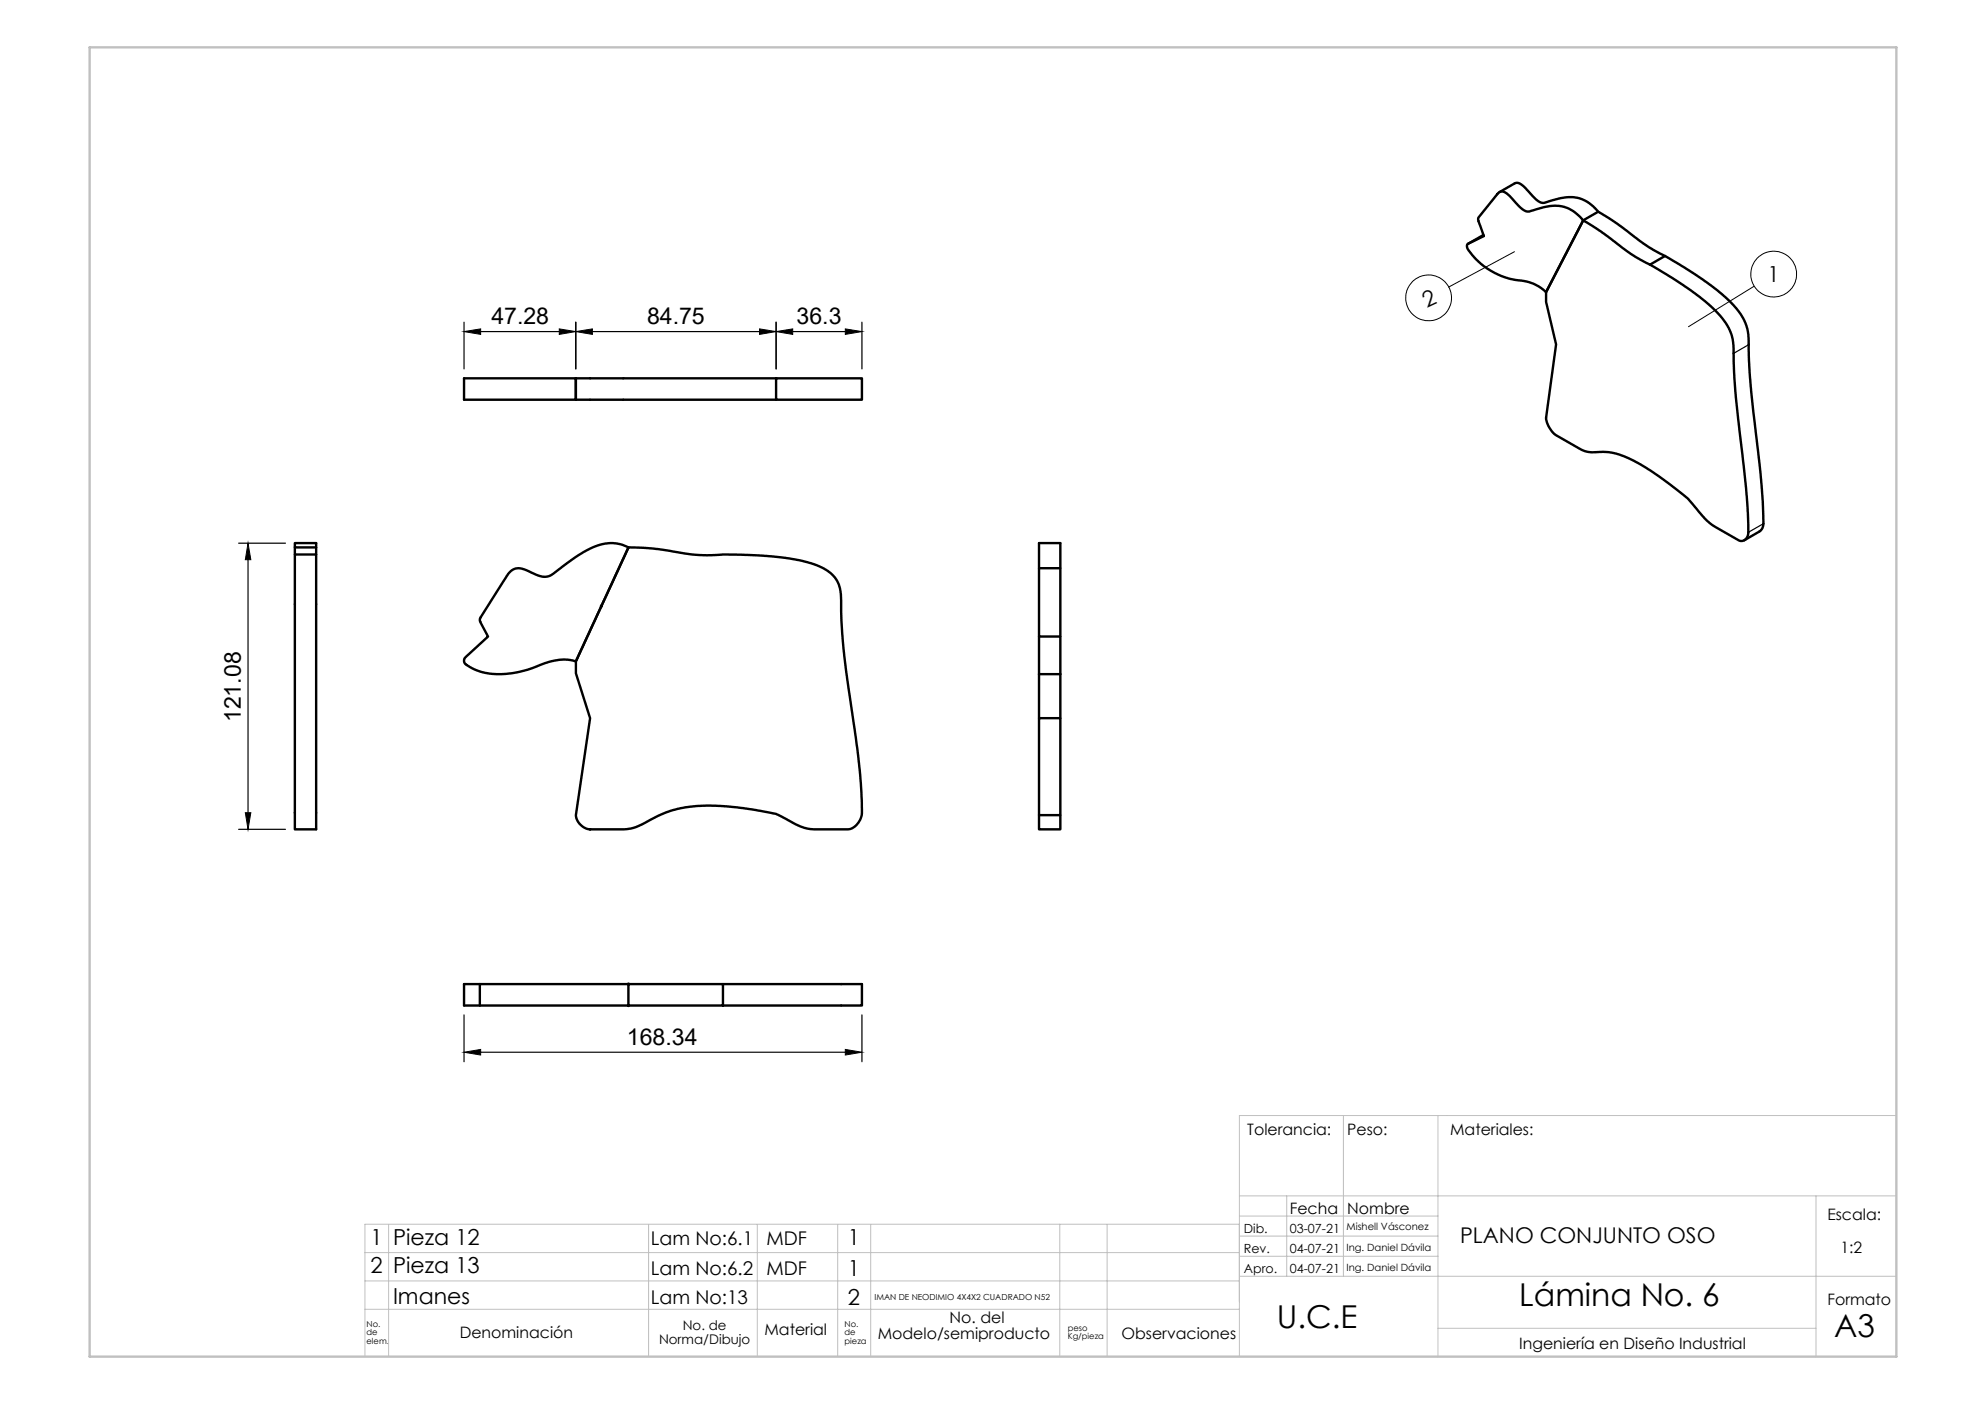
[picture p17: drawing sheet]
<svg xmlns="http://www.w3.org/2000/svg" width="420mm" height="297mm" viewBox="0 0 420 297" stroke-linecap="round" stroke-linejoin="round" font-family="sans-serif">
<defs><g id="words">
<g font-size="6.7">
<text x="270.1" y="281">U.C.E</text>
<text x="321.4" y="276.2">Lámina No. 6</text>
<text x="388" y="282.8">A3</text>
</g>
<g font-size="4.9">
<text x="103.9" y="68.6">47.28</text>
<text x="136.9" y="68.6">84.75</text>
<text x="168.5" y="68.6">36.3</text>
<text x="50.9" y="152.8" transform="rotate(-90 50.9 152.8)">121.08</text>
<text x="132.6" y="221.1">168.34</text>
</g>
<g font-size="4.7">
<text x="374" y="59.7">1</text>
<text x="301.8" y="65.1" transform="rotate(-25 301.8 65.1)">2</text>
<text x="78.4" y="263.5">1</text>
<text x="83.1" y="263.5">Pieza 12</text>
<text x="179.4" y="263.4">1</text>
<text x="78.4" y="269.4">2</text>
<text x="83.1" y="269.4">Pieza 13</text>
<text x="83.1" y="275.9">Imanes</text>
<text x="179.4" y="270">1</text>
<text x="179.4" y="276.2">2</text>
</g>
<text font-size="4.6" x="308.9" y="262.9">PLANO CONJUNTO OSO</text>
<g font-size="4">
<text x="137.7" y="263.4">Lam No:6.1</text>
<text x="162.2" y="263.4">MDF</text>
<text x="137.7" y="269.7">Lam No:6.2</text>
<text x="162.2" y="269.7">MDF</text>
<text x="137.7" y="275.9">Lam No:13</text>
</g>
<g font-size="3.3">
<text x="263.9" y="240">Tolerancia:</text>
<text x="285" y="240">Peso:</text>
<text x="306.8" y="240">Materiales:</text>
<text x="272.9" y="256.9">Fecha</text>
<text x="285" y="256.9">Nombre</text>
<text x="386.6" y="258.1">Escala:</text>
<text x="389.4" y="265.1">1:2</text>
<text x="200.9" y="279.9">No. del</text>
<text x="386.6" y="276.2">Formato</text>
<text x="97.2" y="283.1">Denominación</text>
<text x="161.7" y="282.5">Material</text>
<text x="185.7" y="283.4">Modelo/semiproducto</text>
<text x="237.3" y="283.4">Observaciones</text>
<text x="321.4" y="285.3">Ingeniería en Diseño Industrial</text>
</g>
<g font-size="2.8">
<text x="144.5" y="281.5">No. de</text>
<text x="139.4" y="284.3">Norma/Dibujo</text>
</g>
<g font-size="2.7">
<text x="263.1" y="260.8">Dib.</text>
<text x="272.9" y="260.8">03-07-21</text>
<text x="263.1" y="265.1">Rev.</text>
<text x="263.1" y="269.3">Apro.</text>
<text x="272.9" y="265">04-07-21</text>
<text x="272.9" y="269.3">04-07-21</text>
</g>
<g font-size="2.1">
<text x="284.9" y="260.3">Mishell Vásconez</text>
<text x="284.9" y="264.6">Ing. Daniel Dávila</text>
<text x="284.9" y="268.9">Ing. Daniel Dávila</text>
</g>
<g font-size="1.8">
<text x="185" y="275.1">IMAN DE NEODIMIO 4X4X2 CUADRADO N52</text>
<text x="77.5" y="280.8">No.</text>
<text x="178.7" y="280.8">No.</text>
<text x="225.9" y="281.6">peso</text>
<text x="77.5" y="282.5">de</text>
<text x="77.5" y="284.3">elem.</text>
<text x="178.7" y="282.5">de</text>
<text x="178.7" y="284.3">pieza</text>
<text x="225.9" y="283.4">Kg/pieza</text>
</g>
</g></defs>
<!-- layer: Capa 1 -->
<g fill="#000">
<path d="M98.2 70.2l3.5-.6v1.1zM118.3 69.6l3.5 .6-3.5 .5zM121.8 70.2l3.5-.6v1.1zM160.7 69.6l3.5 .6-3.5 .5zM164.2 70.2l3.5-.6v1.1zM178.8 69.6l3.6 .6-3.6 .5zM52.5 114.9l.6 3.5h-1.2zM51.9 171.9h1.2l-.6 3.6zM98.2 222.6l3.5-.6v1.2zM178.8 222l3.6 .6-3.6 .6z"/>
<circle cx="127.2" cy="128.2" r=".24"/>
<circle cx="132.9" cy="208.2" r=".24"/>
<circle cx="132.9" cy="212.7" r=".24"/>
</g>
<g fill="none" stroke="#000" stroke-width=".21">
<path d="M320.4 53.3l-13.9 7.4M98.2 70.2l3.5-.6v1.1zM118.3 69.6l3.5 .6-3.5 .5zM121.8 70.2l3.5-.6v1.1zM160.7 69.6l3.5 .6-3.5 .5zM164.2 70.2l3.5-.6v1.1zM178.8 69.6l3.6 .6-3.6 .5zM371.1 60.6l-13.9 8.5M52.5 114.9l.6 3.5h-1.2zM51.9 171.9h1.2l-.6 3.6zM98.2 222.6l3.5-.6v1.2zM178.8 222l3.6 .6-3.6 .6z"/>
<circle cx="375.2" cy="58" r="4.8"/>
<circle cx="302.2" cy="63" r="4.8"/>
<circle cx="127.2" cy="128.2" r=".24"/>
<circle cx="132.9" cy="208.2" r=".24"/>
<circle cx="132.9" cy="212.7" r=".24"/>
</g>
<g fill="none" stroke="#000" stroke-width=".51">
<path d="M313.8 49.7l-3.2 1.9M317.2 40.6l3.3-1.8 .7-.1 1.2 .8 2.9 2.9 .9 .5h.7a13.1 13.1 0 0 1 6.4-1.1l1.1 .2 1.5 .8 1.3 1 .9 1M334.9 46.6l3.7 2.3 6.2 4.7 4 2.3 .3 .1 3.2-1.8 2.3 1.3 5.6 3.6 3.2 2.4 3.3 3 1.6 2 1 1.9 .6 2.3 .1 5.7 .4 5.2 2.1 18.7 .4 5.3a23.9 23.9 0 0 1 .1 5.8l-.7 1-3.3 1.9M352.3 54.2l-3.5-1.9-6.8-5.1-3.9-2.4-3.2 1.8-7.8 15.2v2.1l2.1 9-2.1 15.7 .5 1.6 1.2 1.6 5.7 3.3 .9 .4 1.1 .2h3.8l1.6 .3 1.7 .5 3.5 1.8 5.7 3.8a24.3 24.3 0 0 1 6.2 5.6l1.6 2 1.6 1.3 5.5 3.3a1.51 1.51 0 0 0 1.6-.2 1.51 1.51 0 0 0 .6-1.5l-.5-9.3-2.2-19.2-.3-5.3-.2-5.7-.4-2.4-.6-1.3-1-1.7-1.6-1.8-1.7-1.6-5.3-3.9-7-4.4M327.1 61.8l-.3-.3a10.6 10.6 0 0 0-6.6-2.4h-.2a14.4 14.4 0 0 1-9.6-6.8l.1-.7 3.4-1.7-1.1-3.1-.1-.7 4.1-5.1a1.41 1.41 0 0 1 2.3 .2l2.3 2.4 1.1 .9a1.38 1.38 0 0 0 1.3 .1 14 14 0 0 1 5.9-1.1l1.3 .3 1.2 .5 1.1 .7 1.6 1.6-7.8 15.2M98.2 80h23.6v4.6h-23.6zM121.8 84.6h.1M121.8 80h.1M121.8 84.6h42.4M121.8 80h42.4M121.8 80v4.6M164.2 80h18.2v4.6h-18.2z"/>
<path d="M62.4 115.8v1.5h4.5v58.2h-4.5v-58.2M66.9 115.8v-.9h-4.5v.9h4.5v1.5M132.9 115.8l5.2 .2 9.4 1.4 2.3 .1 4.3-.2 6.4 .2 5.5 .5 3 .5 3.7 1.1 2.4 1.2 1.5 1.4 .6 .8 .5 1.4a28.9 28.9 0 0 1 .3 6.2l.6 8.3 2.5 17.2 .8 6.9 .4 6.2v3.3a3.5 3.5 0 0 1-3 3l-7.9-.1-2.1-.6-2.6-1.3a11.2 11.2 0 0 0-5.6-1.9l-7.5-1-3.1-.2-3.3 .1-3.3 .5-2.2 .6-2.5 1-4 2.1-1.7 .6-1.3 .2h-7.5l-.7-.2a3.4 3.4 0 0 1-2.2-2.8l3-20.6-3-9.5v-2.5zM107.7 121.2l.1-.1a2.91 2.91 0 0 1 3.8-.4l2.4 1.1 1.2 .2a2.96 2.96 0 0 0 2-.8l5.2-3.8 2.5-1.4 1.9-.7a7.8 7.8 0 0 1 6.2 .5l-11.2 24.1-2.1-.4-2.4 .3-1.9 .5-3.7 1.4-3.6 .8-3.1 .1-3-.4-1.6-.6-1.8-1-.4-.5v-.6l.5-.6 4.6-4.2-1.7-3.1v-.8zM219.8 134.7v7.9M219.8 120.2h4.5M224.3 134.7v-19.8h-4.5v19.8h4.5v7.9M219.8 151.9h4.5v20.6h-4.5zM219.8 142.6h4.5M219.8 142.6v9.3M224.3 142.6v9.3M219.8 172.5v3h4.5v-3"/>
<path d="M101.5 212.7h31.4M101.5 208.2h-3.3v4.5h3.3M101.5 208.2h31.4M101.5 208.2v4.5M132.9 208.2h20.1v4.5h-20.1zM153 208.2h29.4v4.5h-29.4"/>
</g>
<g fill="none" stroke="#000" stroke-width=".25">
<path d="M98.2 68.2v9.8M101.7 70.2h16.6M121.8 68.2v9.8M125.3 70.2h35.4M164.2 68.2v9.8M167.7 70.2h11.1M182.4 68.2v9.8M370 72.9l-3.2 1.9M50.5 114.9h9.9M52.5 118.4v53.5M373.1 110.8l-3.2 1.8M50.5 175.5h9.9"/>
<path d="M98.2 214.7v9.9M182.4 214.7v9.9M101.7 222.6h77.1"/>
</g>
<g fill="none" stroke="#c0c0c0" stroke-width=".21">
<path d="M262.2 236h139v51h-139zM284.2 236v34M304.2 236v51M77.2 259h185M77.2 259v28M82.2 259v28M137.2 259v28M160.2 259v28M177.2 259v28M184.2 259v28M224.2 259v28M234.2 259v28"/>
<path d="M262.2 253h139M262.2 257.3h42M272.2 253v17M384.2 253v34M77.2 277h185M77.2 271h185M77.2 265h185M262.2 270h139M262.2 261.5h42M262.2 265.8h42M304.2 281h80"/>
</g>
<path d="M19 10h382.2v277h-382.2z" fill="none" stroke="#c0c0c0" stroke-width=".5"/>
<use href="#words"/>
</svg>
